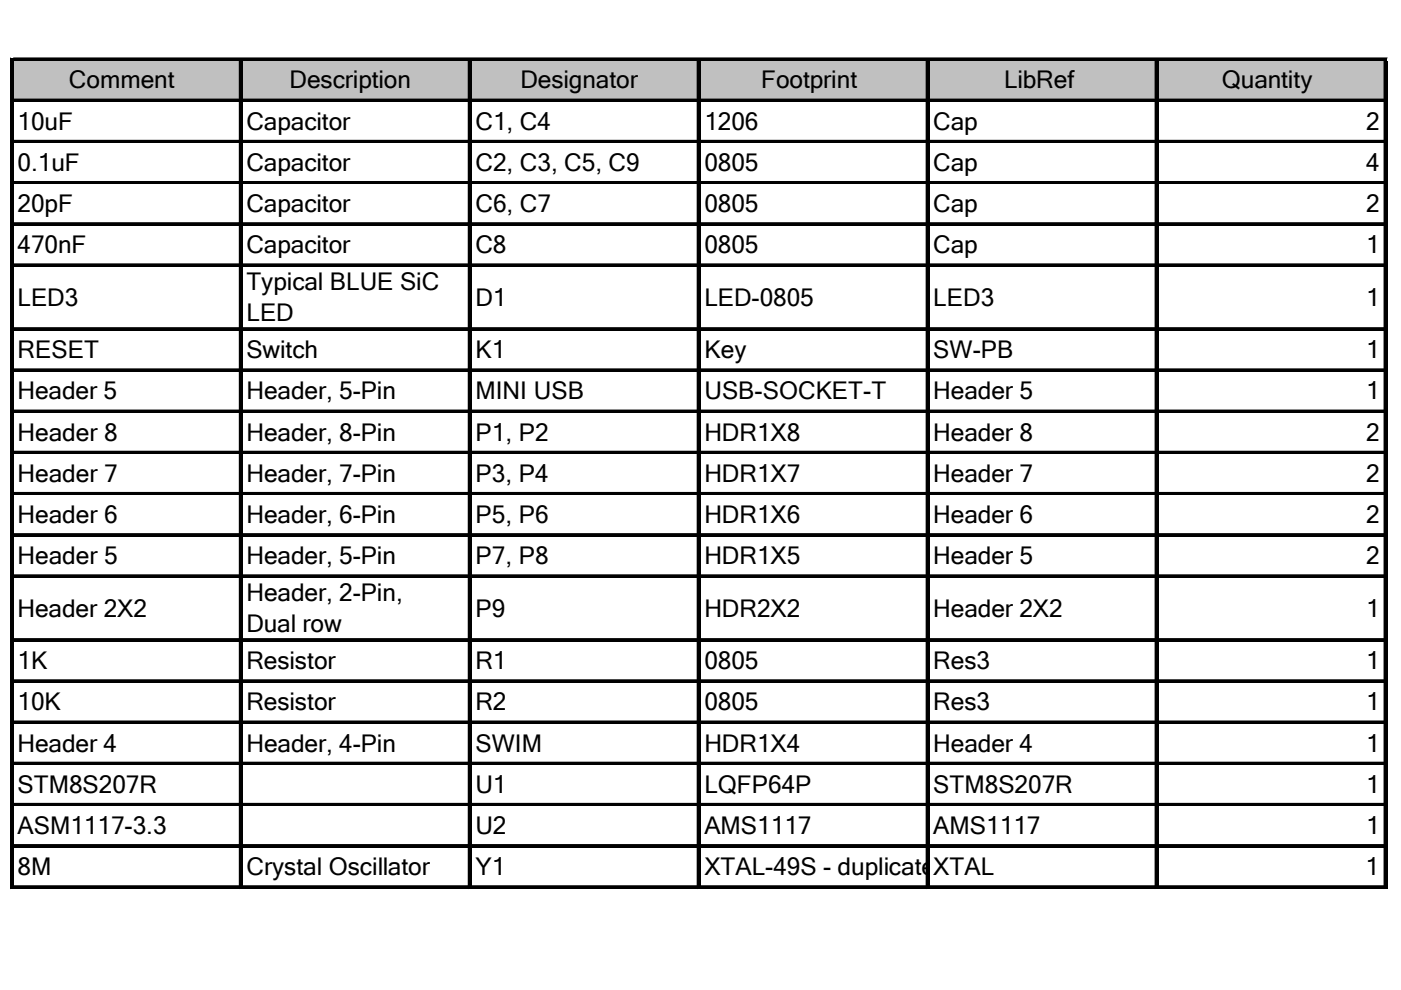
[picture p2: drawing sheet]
<svg xmlns="http://www.w3.org/2000/svg" width="297mm" height="210mm" viewBox="0 0 297 210" stroke-linecap="round" stroke-linejoin="round" font-family="sans-serif">
<defs><g id="words">
<g font-size="5.2">
<text x="14.6" y="18.8">Comment</text>
<text x="61.4" y="18.8">Description</text>
<text x="110.3" y="18.8">Designator</text>
<text x="161.4" y="18.8">Footprint</text>
<text x="212.9" y="18.8">LibRef</text>
<text x="259.1" y="18.8">Quantity</text>
<text x="3.7" y="27.5">10uF</text>
<text x="52.3" y="27.5">Capacitor</text>
<text x="100.8" y="27.5">C1, C4</text>
<text x="149.3" y="27.5">1206</text>
<text x="197.9" y="27.5">Cap</text>
<text x="289.6" y="27.5">2</text>
<text x="3.7" y="36.2">0.1uF</text>
<text x="52.3" y="36.2">Capacitor</text>
<text x="100.8" y="36.2">C2, C3, C5, C9</text>
<text x="149.3" y="36.2">0805</text>
<text x="197.9" y="36.2">Cap</text>
<text x="289.6" y="36.2">4</text>
<text x="3.7" y="45">20pF</text>
<text x="52.3" y="45">Capacitor</text>
<text x="100.8" y="45">C6, C7</text>
<text x="149.3" y="45">0805</text>
<text x="197.9" y="45">Cap</text>
<text x="289.6" y="45">2</text>
<text x="3.7" y="53.7">470nF</text>
<text x="52.3" y="53.7">Capacitor</text>
<text x="100.8" y="53.7">C8</text>
<text x="149.3" y="53.7">0805</text>
<text x="197.9" y="53.7">Cap</text>
<text x="289.6" y="53.7">1</text>
<text x="3.7" y="64.8">LED3</text>
<text x="52.3" y="61.6">Typical BLUE SiC</text>
<text x="100.8" y="64.8">D1</text>
<text x="149.3" y="64.8">LED-0805</text>
<text x="197.9" y="64.8">LED3</text>
<text x="289.6" y="64.8">1</text>
<text x="52.3" y="68.1">LED</text>
<text x="3.7" y="75.9">RESET</text>
<text x="52.3" y="75.9">Switch</text>
<text x="100.8" y="75.9">K1</text>
<text x="149.3" y="75.9">Key</text>
<text x="197.9" y="75.9">SW-PB</text>
<text x="289.6" y="75.9">1</text>
<text x="3.7" y="84.7">Header 5</text>
<text x="52.3" y="84.7">Header, 5-Pin</text>
<text x="100.8" y="84.7">MINI USB</text>
<text x="149.3" y="84.7">USB-SOCKET-T</text>
<text x="197.9" y="84.7">Header 5</text>
<text x="289.6" y="84.7">1</text>
<text x="3.7" y="93.4">Header 8</text>
<text x="52.3" y="93.4">Header, 8-Pin</text>
<text x="100.8" y="93.4">P1, P2</text>
<text x="149.3" y="93.4">HDR1X8</text>
<text x="197.9" y="93.4">Header 8</text>
<text x="289.6" y="93.4">2</text>
<text x="3.7" y="102.1">Header 7</text>
<text x="52.3" y="102.1">Header, 7-Pin</text>
<text x="100.8" y="102.1">P3, P4</text>
<text x="149.3" y="102.1">HDR1X7</text>
<text x="197.9" y="102.1">Header 7</text>
<text x="289.6" y="102.1">2</text>
<text x="3.7" y="110.9">Header 6</text>
<text x="52.3" y="110.9">Header, 6-Pin</text>
<text x="100.8" y="110.9">P5, P6</text>
<text x="149.3" y="110.9">HDR1X6</text>
<text x="197.9" y="110.9">Header 6</text>
<text x="289.6" y="110.9">2</text>
<text x="3.7" y="119.6">Header 5</text>
<text x="52.3" y="119.6">Header, 5-Pin</text>
<text x="100.8" y="119.6">P7, P8</text>
<text x="149.3" y="119.6">HDR1X5</text>
<text x="197.9" y="119.6">Header 5</text>
<text x="289.6" y="119.6">2</text>
<text x="3.7" y="130.7">Header 2X2</text>
<text x="52.3" y="127.5">Header, 2-Pin,</text>
<text x="100.8" y="130.7">P9</text>
<text x="149.3" y="130.7">HDR2X2</text>
<text x="197.9" y="130.7">Header 2X2</text>
<text x="289.6" y="130.7">1</text>
<text x="52.3" y="134">Dual row</text>
<text x="3.7" y="141.9">1K</text>
<text x="52.3" y="141.9">Resistor</text>
<text x="100.8" y="141.9">R1</text>
<text x="149.3" y="141.9">0805</text>
<text x="197.9" y="141.9">Res3</text>
<text x="289.6" y="141.9">1</text>
<text x="3.7" y="150.6">10K</text>
<text x="52.3" y="150.6">Resistor</text>
<text x="100.8" y="150.6">R2</text>
<text x="149.3" y="150.6">0805</text>
<text x="197.9" y="150.6">Res3</text>
<text x="289.6" y="150.6">1</text>
<text x="3.7" y="159.3">Header 4</text>
<text x="52.3" y="159.3">Header, 4-Pin</text>
<text x="100.8" y="159.3">SWIM</text>
<text x="149.3" y="159.3">HDR1X4</text>
<text x="197.9" y="159.3">Header 4</text>
<text x="289.6" y="159.3">1</text>
<text x="3.7" y="168.1">STM8S207R</text>
<text x="100.8" y="168.1">U1</text>
<text x="149.3" y="168.1">LQFP64P</text>
<text x="197.9" y="168.1">STM8S207R</text>
<text x="289.6" y="168.1">1</text>
<text x="3.7" y="176.8">ASM1117-3.3</text>
<text x="100.8" y="176.8">U2</text>
<text x="149.3" y="176.8">AMS1117</text>
<text x="197.9" y="176.8">AMS1117</text>
<text x="289.6" y="176.8">1</text>
<text x="3.7" y="185.5">8M</text>
<text x="52.3" y="185.5">Crystal Oscillator</text>
<text x="100.8" y="185.5">Y1</text>
<text x="149.3" y="185.5">XTAL-49S - duplicate</text>
<text x="197.9" y="185.5">XTAL</text>
<text x="289.5" y="185.5">1</text>
</g>
</g></defs>
<path d="M2.8 12.9h291.1v8.5h-291.1z" fill="#c0c0c0"/>
<g fill="none" stroke="#000" stroke-width=".21">
<path d="M2.2 12.3v176.1M2.9 12.3h291.2M50.7 12.9v175.5M99.3 12.9v175.5M147.8 12.9v175.5M196.4 12.9v175.5M244.9 12.9v175.5M293.4 12.9v175.5M2.9 21h291.2M2.9 29.7h291.2M2.9 38.5h291.2M2.9 47.2h291.2"/>
<path d="M2.9 55.9h291.2M2.9 69.5h291.2M2.9 78.2h291.2M2.9 86.9h291.2M2.9 95.7h291.2M2.9 104.4h291.2M2.9 113.1h291.2M2.9 121.9h291.2M2.9 135.4h291.2M2.9 144.1h291.2M2.9 152.9h291.2M2.9 161.6h291.2"/>
<path d="M2.9 170.3h291.2M2.9 179.1h291.2M2.9 187.8h291.2"/>
</g>
<g fill="#000">
<path d="M2.2 12.3h.7v176.1h-.7zM2.9 12.3h291.2v.6h-291.2zM50.7 12.9h.7v175.5h-.7zM99.3 12.9h.7v175.5h-.7zM147.8 12.9h.7v175.5h-.7zM196.4 12.9h.6v175.5h-.6zM244.9 12.9h.7v175.5h-.7zM293.4 12.9h.7v175.5h-.7zM2.9 21h291.2v.6h-291.2zM2.9 29.7h291.2v.7h-291.2zM2.9 38.5h291.2v.6h-291.2zM2.9 47.2h291.2v.6h-291.2z"/>
<path d="M2.9 55.9h291.2v.7h-291.2zM2.9 69.5h291.2v.6h-291.2zM2.9 78.2h291.2v.6h-291.2zM2.9 86.9h291.2v.7h-291.2zM2.9 95.7h291.2v.6h-291.2zM2.9 104.4h291.2v.6h-291.2zM2.9 113.1h291.2v.7h-291.2zM2.9 121.9h291.2v.6h-291.2zM2.9 135.4h291.2v.6h-291.2zM2.9 144.1h291.2v.7h-291.2zM2.9 152.9h291.2v.6h-291.2zM2.9 161.6h291.2v.6h-291.2z"/>
<path d="M2.9 170.3h291.2v.7h-291.2zM2.9 179.1h291.2v.6h-291.2zM2.9 187.8h291.2v.6h-291.2z"/>
</g>
<use href="#words"/>
</svg>
